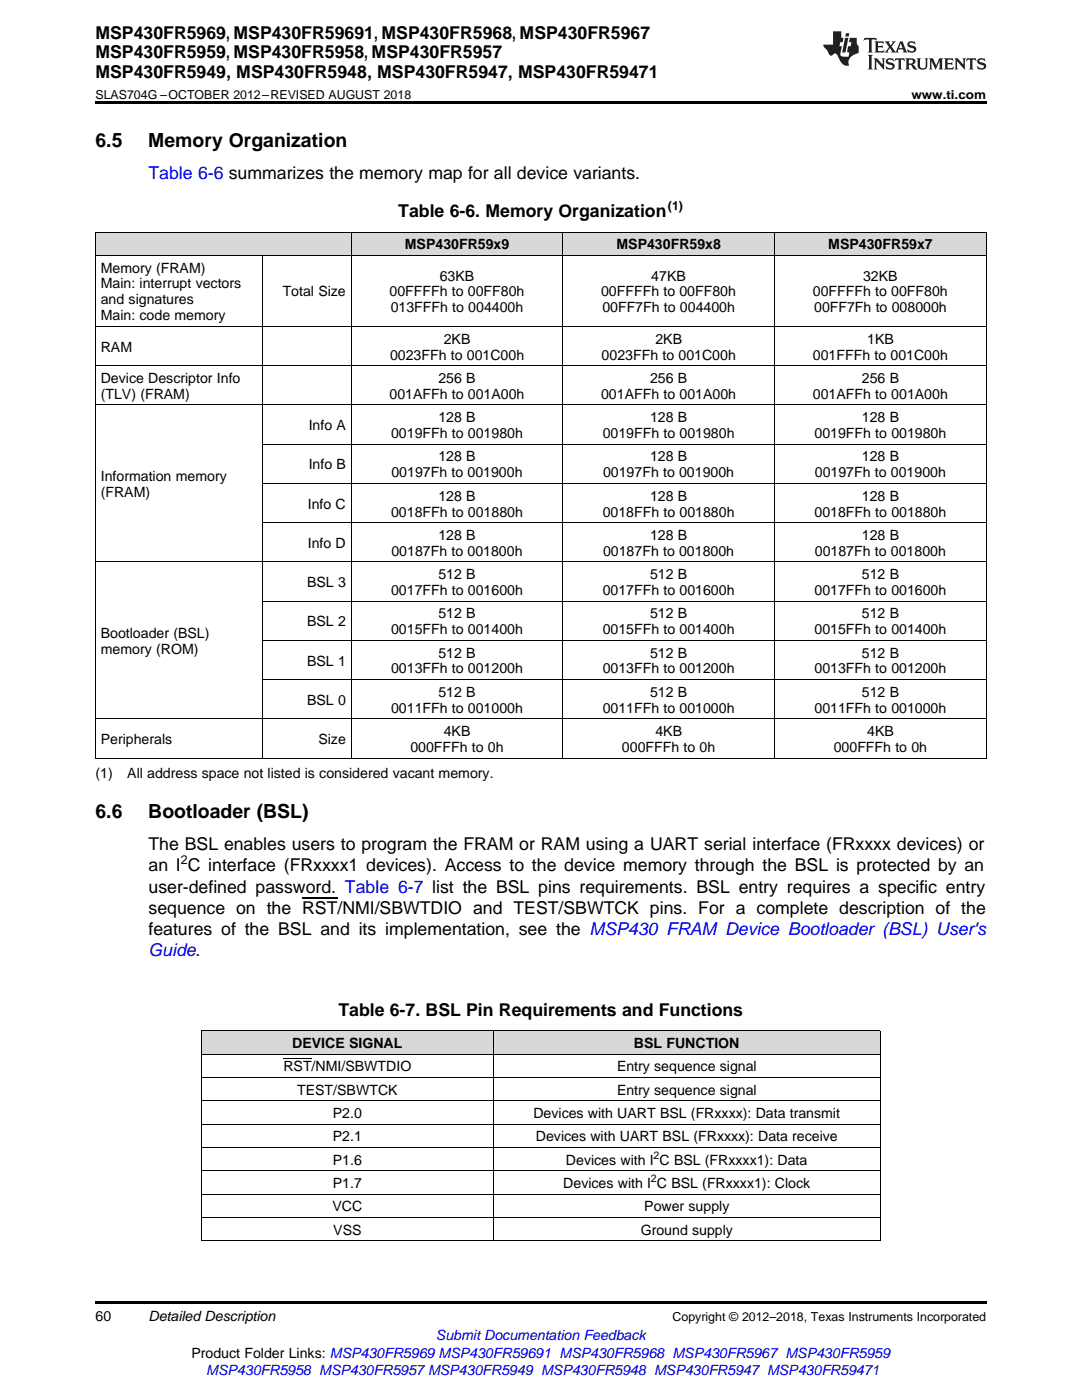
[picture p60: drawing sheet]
<svg xmlns="http://www.w3.org/2000/svg" width="216mm" height="279mm" viewBox="0 0 216 279" stroke-linecap="round" stroke-linejoin="round" font-family="sans-serif">
<defs><g id="words">
<g font-size="3.9">
<text x="19" y="29.3">6.5</text>
<text x="29.6" y="29.3">Memory Organization</text>
<text x="19" y="163.3">6.6</text>
<text x="29.6" y="163.3">Bootloader (BSL)</text>
</g>
<g font-size="3.5">
<text x="19" y="7.8">MSP430FR5969, MSP430FR59691, MSP430FR5968, MSP430FR5967</text>
<text x="19" y="11.6">MSP430FR5959, MSP430FR5958, MSP430FR5957</text>
<text x="19" y="15.5">MSP430FR5949, MSP430FR5948, MSP430FR5947, MSP430FR59471</text>
<text x="79.5" y="43.4">Table 6-6. Memory Organization</text>
<text x="29.6" y="169.7">The BSL enables users to program the FRAM or RAM using a UART serial interface (FRxxxx devices) or</text>
<text x="29.6" y="173.9">an I C interface (FRxxxx1 devices). Access to the device memory through the BSL is protected by an</text>
<text x="29.6" y="178.1">user-defined password. Table 6-7 list the BSL pins requirements. BSL entry requires a specific entry</text>
<text x="29.6" y="182.4">sequence on the RST/NMI/SBWTDIO and TEST/SBWTCK pins. For a complete description of the</text>
<text x="29.6" y="186.6">features of the BSL and its implementation, see the MSP430 FRAM Device Bootloader (BSL) User's</text>
<text x="67.5" y="202.8">Table 6-7. BSL Pin Requirements and Functions</text>
</g>
<g font-size="3.5" fill="#00f">
<text x="29.6" y="35.6">Table 6-6 summarizes the memory map for all device variants.</text>
<text x="29.6" y="190.8">Guide.</text>
</g>
<g font-size="2.8">
<text x="80.8" y="49.7">MSP430FR59x9</text>
<text x="123" y="49.7">MSP430FR59x8</text>
<text x="165.3" y="49.7">MSP430FR59x7</text>
<text x="20.1" y="54.4">Memory (FRAM)</text>
<text x="20.1" y="57.6">Main: interrupt vectors</text>
<text x="56.4" y="59.2">Total Size</text>
<text x="77.7" y="59.2">00FFFFh to 00FF80h</text>
<text x="87.7" y="56">63KB</text>
<text x="119.9" y="59.2">00FFFFh to 00FF80h</text>
<text x="130" y="56">47KB</text>
<text x="162.2" y="59.2">00FFFFh to 00FF80h</text>
<text x="172.2" y="56">32KB</text>
<text x="20.1" y="60.7">and signatures</text>
<text x="20.1" y="63.9">Main: code memory</text>
<text x="78" y="62.3">013FFFh to 004400h</text>
<text x="120.2" y="62.3">00FF7Fh to 004400h</text>
<text x="162.5" y="62.3">00FF7Fh to 008000h</text>
<text x="20.1" y="70.2">RAM</text>
<text x="77.8" y="71.8">0023FFh to 001C00h</text>
<text x="88.5" y="68.6">2KB</text>
<text x="120.1" y="71.8">0023FFh to 001C00h</text>
<text x="130.8" y="68.6">2KB</text>
<text x="162.2" y="71.8">001FFFh to 001C00h</text>
<text x="173" y="68.6">1KB</text>
<text x="20.1" y="76.4">Device Descriptor Info</text>
<text x="87.5" y="76.4">256 B</text>
<text x="129.7" y="76.4">256 B</text>
<text x="172" y="76.4">256 B</text>
<text x="20.1" y="79.6">(TLV) (FRAM)</text>
<text x="77.7" y="79.6">001AFFh to 001A00h</text>
<text x="119.9" y="79.6">001AFFh to 001A00h</text>
<text x="162.2" y="79.6">001AFFh to 001A00h</text>
<text x="61.6" y="85.8">Info A</text>
<text x="78" y="87.4">0019FFh to 001980h</text>
<text x="87.5" y="84.2">128 B</text>
<text x="120.3" y="87.4">0019FFh to 001980h</text>
<text x="129.7" y="84.2">128 B</text>
<text x="162.5" y="87.4">0019FFh to 001980h</text>
<text x="172" y="84.2">128 B</text>
<text x="20.1" y="96">Information memory</text>
<text x="61.6" y="93.7">Info B</text>
<text x="78.1" y="95.2">00197Fh to 001900h</text>
<text x="87.5" y="92.1">128 B</text>
<text x="120.3" y="95.2">00197Fh to 001900h</text>
<text x="129.7" y="92.1">128 B</text>
<text x="162.6" y="95.2">00197Fh to 001900h</text>
<text x="172" y="92.1">128 B</text>
<text x="20.1" y="99.2">(FRAM)</text>
<text x="61.4" y="101.5">Info C</text>
<text x="87.5" y="99.9">128 B</text>
<text x="129.7" y="99.9">128 B</text>
<text x="172" y="99.9">128 B</text>
<text x="78" y="103.1">0018FFh to 001880h</text>
<text x="87.5" y="107.7">128 B</text>
<text x="120.3" y="103.1">0018FFh to 001880h</text>
<text x="129.7" y="107.7">128 B</text>
<text x="162.5" y="103.1">0018FFh to 001880h</text>
<text x="172" y="107.7">128 B</text>
<text x="61.4" y="109.3">Info D</text>
<text x="78.1" y="110.9">00187Fh to 001800h</text>
<text x="120.3" y="110.9">00187Fh to 001800h</text>
<text x="162.6" y="110.9">00187Fh to 001800h</text>
<text x="61.3" y="117.2">BSL 3</text>
<text x="78" y="118.7">0017FFh to 001600h</text>
<text x="87.5" y="115.6">512 B</text>
<text x="120.3" y="118.7">0017FFh to 001600h</text>
<text x="129.7" y="115.6">512 B</text>
<text x="162.5" y="118.7">0017FFh to 001600h</text>
<text x="172" y="115.6">512 B</text>
<text x="61.3" y="125">BSL 2</text>
<text x="87.5" y="123.4">512 B</text>
<text x="129.7" y="123.4">512 B</text>
<text x="172" y="123.4">512 B</text>
<text x="20.1" y="127.3">Bootloader (BSL)</text>
<text x="20.1" y="130.5">memory (ROM)</text>
<text x="78" y="126.6">0015FFh to 001400h</text>
<text x="87.5" y="131.2">512 B</text>
<text x="120.3" y="126.6">0015FFh to 001400h</text>
<text x="129.7" y="131.2">512 B</text>
<text x="162.5" y="126.6">0015FFh to 001400h</text>
<text x="172" y="131.2">512 B</text>
<text x="61.3" y="132.8">BSL 1</text>
<text x="78" y="134.4">0013FFh to 001200h</text>
<text x="120.3" y="134.4">0013FFh to 001200h</text>
<text x="162.5" y="134.4">0013FFh to 001200h</text>
<text x="61.3" y="140.7">BSL 0</text>
<text x="78" y="142.2">0011FFh to 001000h</text>
<text x="87.5" y="139.1">512 B</text>
<text x="120.3" y="142.2">0011FFh to 001000h</text>
<text x="129.7" y="139.1">512 B</text>
<text x="162.5" y="142.2">0011FFh to 001000h</text>
<text x="172" y="139.1">512 B</text>
<text x="20.1" y="148.5">Peripherals</text>
<text x="63.5" y="148.5">Size</text>
<text x="88.5" y="146.9">4KB</text>
<text x="130.8" y="146.9">4KB</text>
<text x="173" y="146.9">4KB</text>
<text x="19" y="155.2">(1)</text>
<text x="25.4" y="155.2">All address space not listed is considered vacant memory.</text>
<text x="81.9" y="150.1">000FFFh to 0h</text>
<text x="124.1" y="150.1">000FFFh to 0h</text>
<text x="166.4" y="150.1">000FFFh to 0h</text>
<text x="58.3" y="209.2">DEVICE SIGNAL</text>
<text x="126.5" y="209.2">BSL FUNCTION</text>
<text x="56.6" y="213.8">RST/NMI/SBWTDIO</text>
<text x="123.1" y="213.8">Entry sequence signal</text>
<text x="59.3" y="218.5">TEST/SBWTCK</text>
<text x="123.1" y="218.5">Entry sequence signal</text>
<text x="66.4" y="223.1">P2.0</text>
<text x="66.4" y="227.8">P2.1</text>
<text x="106.4" y="223.1">Devices with UART BSL (FRxxxx): Data transmit</text>
<text x="106.9" y="227.8">Devices with UART BSL (FRxxxx): Data receive</text>
<text x="66.4" y="232.4">P1.6</text>
<text x="112.9" y="232.4">Devices with I C BSL (FRxxxx1): Data</text>
<text x="66.4" y="237.1">P1.7</text>
<text x="112.4" y="237.1">Devices with I C BSL (FRxxxx1): Clock</text>
<text x="66.4" y="241.8">VCC</text>
<text x="128.6" y="241.8">Power supply</text>
<text x="66.5" y="246.4">VSS</text>
<text x="127.8" y="246.4">Ground supply</text>
<text x="19" y="263.6">60</text>
<text x="29.6" y="263.6">Detailed Description</text>
<text x="38.2" y="270.9">Product Folder Links: MSP430FR5969 MSP430FR59691 MSP430FR5968 MSP430FR5967 MSP430FR5959</text>
</g>
<g font-size="2.8" fill="#00f">
<text x="87" y="267.4">Submit Documentation Feedback</text>
<text x="41.2" y="274.5">MSP430FR5958 MSP430FR5957 MSP430FR5949 MSP430FR5948 MSP430FR5947 MSP430FR59471</text>
</g>
<g font-size="2.5">
<text x="19" y="19.7">SLAS704G –OCTOBER 2012–REVISED AUGUST 2018</text>
<text x="181.9" y="19.7">www.ti.com</text>
<text x="133.3" y="42">(1)</text>
<text x="36.1" y="172.5">2</text>
<text x="134.2" y="263.6">Copyright © 2012–2018, Texas Instruments Incorporated</text>
</g>
<g font-size="2.1">
<text x="130.4" y="231.3">2</text>
<text x="129.9" y="236">2</text>
</g>
</g></defs>
<g fill="#d8d8d8">
<path d="M40.2 205.8h58.3v4.6h-58.3z"/>
<path d="M98.5 205.8h77.2v4.6h-77.2z"/>
<path d="M19 46.4h33.5v4.6h-33.5z"/>
<path d="M52.5 46.4h17.6v4.6h-17.6z"/>
<path d="M70.1 46.4h42.2v4.6h-42.2z"/>
<path d="M112.3 46.4h42.3v4.6h-42.3z"/>
<path d="M154.6 46.4h42.2v4.6h-42.2z"/>
</g>
<path d="M19 20.2h177.8v.5h-177.8zM19 151.3h.2zM70 151.3h.1zM112.2 151.3h.1zM154.5 151.3h.1zM196.7 151.3h.1zM19 259.7h177.8v.5h-177.8z" fill="#000"/>
<g fill="none" stroke="#000" stroke-width=".2">
<path d="M19 51h177.8M19 46.3h177.8M19.1 46.3v105M52.4 51v100.3M70 46.3v105M112.3 46.3v105M154.5 46.3v105M196.8 46.3v105M19 73h177.8M19 65.1h177.8M19 80.8h177.8M52.5 96.5h144.3"/>
<path d="M52.5 88.6h144.3M19 112.1h177.8M52.5 120h144.3M52.5 104.3h144.3M52.5 135.6h144.3M52.5 127.8h144.3M19 151.3h177.8M19 143.5h177.8M40.2 219.7h135.4M40.2 215h135.4M40.2 210.4h135.4M40.2 205.7h135.4"/>
<path d="M40.3 205.8v41.9M98.4 205.8v41.9M175.6 205.8v41.9M40.2 238.3h135.4M40.2 233.7h135.4M40.2 229h135.4M40.2 224.3h135.4M40.2 247.6h135.5M40.2 243h135.4"/>
</g>
<g fill="#231f20">
<path d="M172.5 7.6l-.1 .5 .4-.2h.6v.1v2.1l-.2 .4h.9l-.2-.4v-2.1l.1-.1h.5l.5 .2-.2-.5zM174.5 8.3l.2 .3v1.5l-.2 .4h1.8l.2-.6a1.04 1.04 0 0 1-1.3 .2v-.7h.6l.3 .2v-.6l-.3 .2h-.6v-.6l.8-.1 .4 .3-.2-.5zM176.5 8.3l.9 1.1-.9 1.1h.8l-.2-.2 .4-.7 .5 .7-.2 .2h1.5l-.2-.2 .2-.4h.9l.1 .4-.2 .2h1l-.3-.3-.7-1.9h-.5l-.9 2-.8-1 .9-1h-.8l.1 .3-.4 .5-.3-.6 .1-.2zM179.7 8.6l.4 1h-.7zM181.3 8.4a.63 .63 0 0 0-.2 .7 .63 .63 0 0 0 .6 .4l.6 .2 .1 .2a.75 .75 0 0 1-.7 .4 .75 .75 0 0 1-.6-.5l.1 .7 .1-.1a1.11 1.11 0 0 0 1.5-.6 1.13 1.13 0 0 0-1.2-.8l-.1-.4a1.04 1.04 0 0 1 1.2 .2l-.2-.5-.2 .1-.4-.2zM173.2 10.9l.2 .4v2.2l-.2 .4h1l-.3-.4v-2.2l.3-.4zM174.3 11.6l.3 .4v1.5l-.3 .4h.8l-.2-.4v-1.3l1.5 1.7v-1.9l.2-.4h-.7l.2 .4v.9l-1.1-1.3zM177 11.8a.62 .62 0 0 0-.2 .7 .62 .62 0 0 0 .6 .4l.6 .1 .1 .3a.76 .76 0 0 1-.7 .3 .76 .76 0 0 1-.7-.4l.2 .7 .1-.1a1.11 1.11 0 0 0 1.5-.6 1.13 1.13 0 0 0-1.2-.8l-.1-.4a1.04 1.04 0 0 1 1.2 .2l-.2-.6-.2 .1-.5-.1zM178.7 11.6l-.2 .6a.61 .61 0 0 1 .8-.3v1.6l-.2 .4h.9l-.2-.4v-1.6a.63 .63 0 0 1 .7 .3l-.1-.6zM180.6 11.6l.3 .4v1.5l-.3 .4h1l-.2-.2-.1-.8 .6 .2a.76 .76 0 0 0 1.2 .7l-1-1a.58 .58 0 0 0 .6-.5 .58 .58 0 0 0-.5-.6zM181.4 11.9h.1a.45 .45 0 0 1 .5 .1 .45 .45 0 0 1 .1 .5l-.8 .2zM182.9 11.6l.2 .2a2.17 2.17 0 0 0 .3 1.9 .99 .99 0 0 0 1.6-.6v-1.1l.2-.4h-.7l.2 .2a1.92 1.92 0 0 1-.2 1.8 .6 .6 0 0 1-.9-.5v-1.1l.2-.4zM185.4 11.6l.2 .4v1.5l-.2 .4h.7l-.2-.4v-1.4l.8 1.8 .8-1.8v1.4l-.2 .4h.9l-.2-.4v-1.5l.2-.4h-.8l-.6 1.5-.6-1.5zM188.4 11.6l.2 .4v1.5l-.2 .4h1.8l.1-.6a1.04 1.04 0 0 1-1.2 .1v-.6h.5l.4 .2v-.6l-.4 .2h-.5v-.7h.8l.3 .3-.1-.6zM190.5 11.6l.2 .4v1.5l-.2 .4h.7l-.2-.4v-1.3l1.5 1.7v-1.9l.2-.4h-.7l.2 .4v.9l-1.1-1.3zM192.9 11.6l-.1 .6a.61 .61 0 0 1 .7-.3l.1 1.6-.3 .4h1l-.3-.4 .1-1.6a.63 .63 0 0 1 .7 .3l-.1-.6zM195.2 11.8a.62 .62 0 0 0-.2 .7 .62 .62 0 0 0 .6 .4l.6 .1 .1 .3a.76 .76 0 0 1-.7 .3 .76 .76 0 0 1-.6-.4l.1 .7 .1-.1a1.11 1.11 0 0 0 1.6-.6 1.13 1.13 0 0 0-1.3-.8l-.1-.4a1.04 1.04 0 0 1 1.2 .2l-.1-.6-.2 .1-.5-.1z"/>
<path d="M166.2 6.3v2.6h-1.9v.4l.8 .9a.91 .91 0 0 0 1 .8 .56 .56 0 0 1 .5-.3 .56 .56 0 0 1 .5 .3l.4 .8a1.53 1.53 0 0 0 1.9 1.2 1.54 1.54 0 0 1 1-2.1l.9-.3v-1.4a1.52 1.52 0 0 1-.4-1.6h-1.3l-.2 .8h.5l-.2 .8h-.5l-.1 1v.2l.4 .1-.2 .8a1.93 1.93 0 0 1-1.6-.3l.3-1.8h-.5l.2-.8h.4l.2-.8h-.4v-1.3zM168.6 7.6l-.6 2.9h.7l.6-2.9zM168.8 6.6l-.1 .7h.6l.2-.7z"/>
</g>
<path d="M56.6 211.3h5.6" fill="none" stroke="#000" stroke-width=".2"/>
<path d="M60.3 179.2h7" fill="none" stroke="#000" stroke-width=".25"/>
<use href="#words"/>
</svg>
